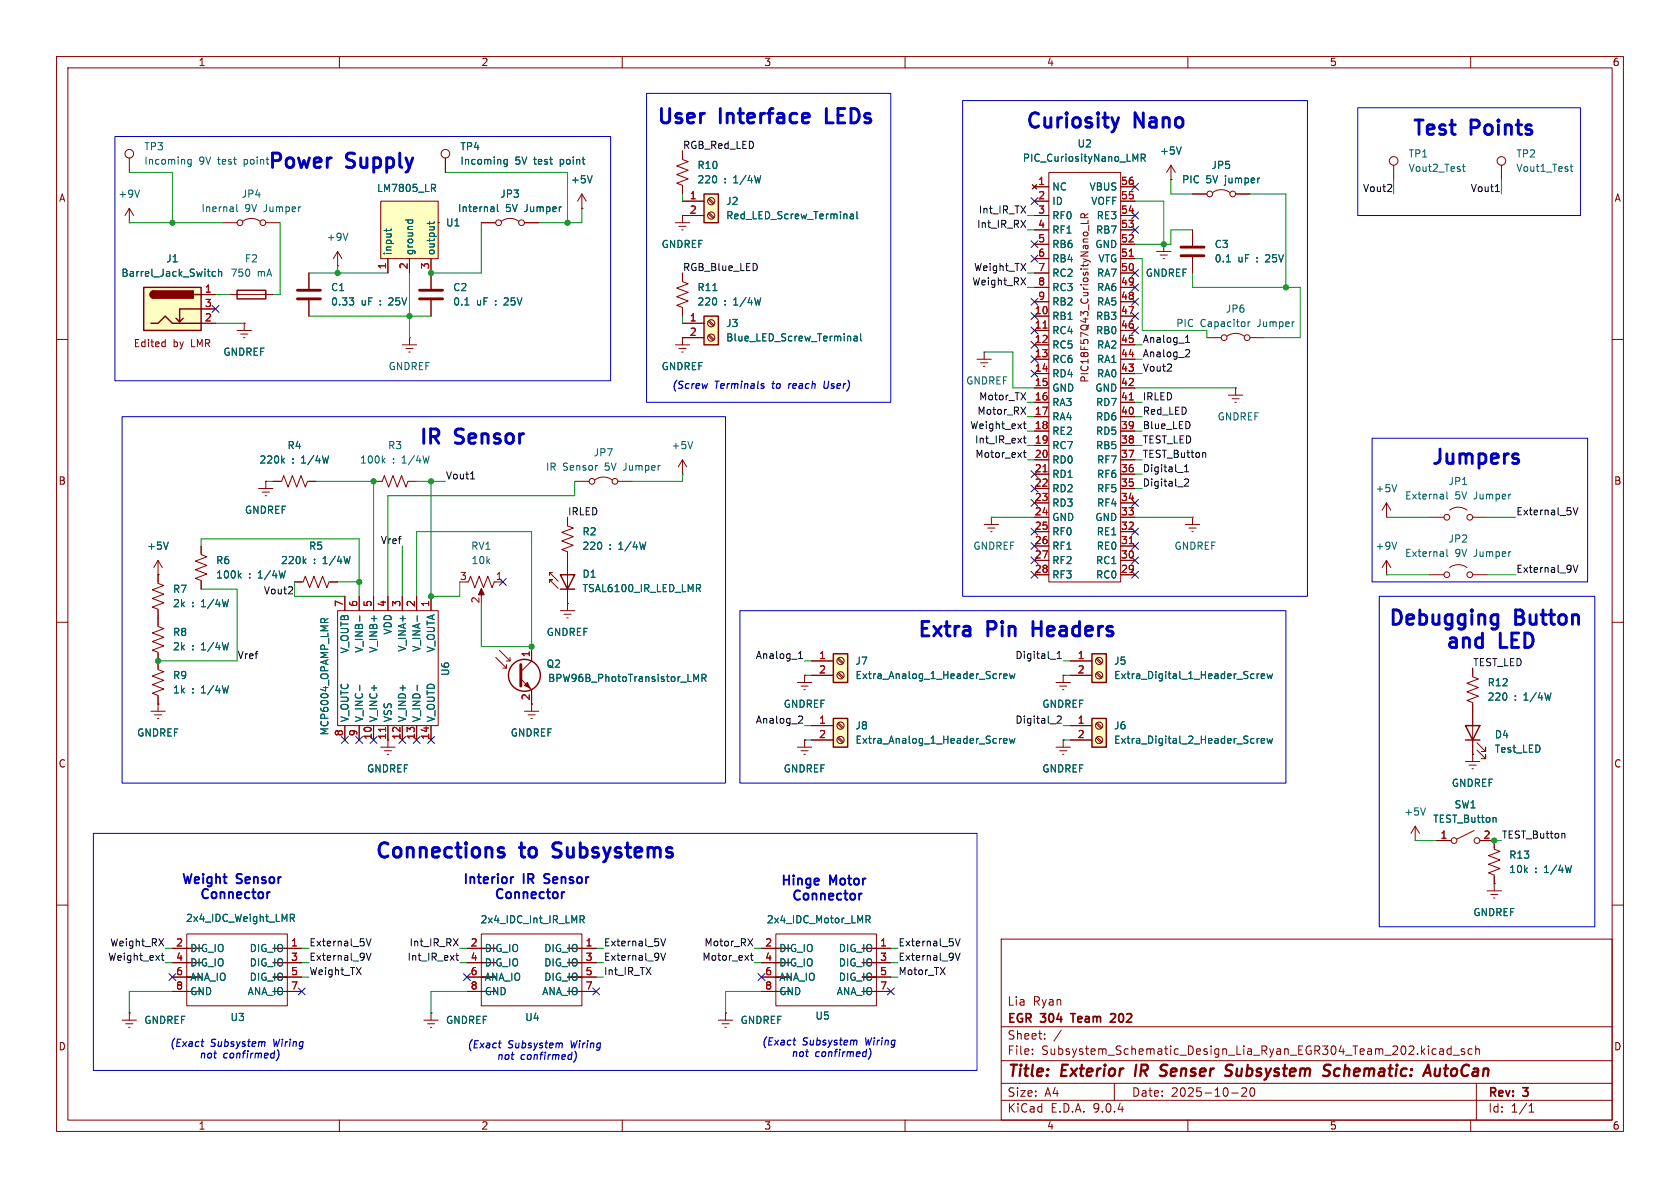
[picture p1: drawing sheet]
<svg xmlns="http://www.w3.org/2000/svg" width="297mm" height="210mm" viewBox="0 0 297 210" stroke-linecap="round" stroke-linejoin="round" font-family="sans-serif">
<defs><g id="words">
<g font-size="3.5" fill="#0000c2">
<text x="115.8" y="22.6">User</text>
<text x="127.2" y="22.6">Interface</text>
<text x="147" y="22.6">LEDs</text>
<text x="181" y="23.4">Curiosity</text>
<text x="200.6" y="23.4">Nano</text>
<text x="249.4" y="24.6">Test</text>
<text x="260" y="24.6">Points</text>
<text x="47.1" y="30.5">Power</text>
<text x="61.3" y="30.5">Supply</text>
<text x="73.8" y="79.3">IR</text>
<text x="80.5" y="79.3">Sensor</text>
<text x="252.7" y="82.8">Jumpers</text>
<text x="161.9" y="113.3">Extra</text>
<text x="174.5" y="113.3">Pin</text>
<text x="183.5" y="113.3">Headers</text>
<text x="245.2" y="111.2">Debugging</text>
<text x="267.8" y="111.2">Button</text>
<text x="255.3" y="115.3">and</text>
<text x="265.1" y="115.3">LED</text>
<text x="66" y="152.4">Connections</text>
<text x="92.1" y="152.4">to</text>
<text x="98.8" y="152.4">Subsystems</text>
</g>
<g font-size="2.8" fill="#840000">
<text x="178" y="190.9">Title:</text>
<text x="187.7" y="190.9">Exterior</text>
<text x="201.5" y="190.9">IR</text>
<text x="206.8" y="190.9">Senser</text>
<text x="219.1" y="190.9">Subsystem</text>
<text x="237.2" y="190.9">Schematic:</text>
<text x="255.9" y="190.9">AutoCan</text>
</g>
<g font-size="2.3" fill="#0000c2">
<text x="31.9" y="156.7">Weight</text>
<text x="35.1" y="159.4">Connector</text>
<text x="41.8" y="156.7">Sensor</text>
<text x="81.6" y="156.7">Interior</text>
<text x="87.2" y="159.4">Connector</text>
<text x="92.5" y="156.7">IR</text>
<text x="96.9" y="156.7">Sensor</text>
<text x="137.8" y="157">Hinge</text>
<text x="139.8" y="159.6">Connector</text>
<text x="146.7" y="157">Motor</text>
</g>
<g font-size="2.1" fill="#840000">
<text x="178" y="178">Lia</text>
<text x="182.6" y="178">Ryan</text>
<text x="178" y="184">Sheet:</text>
<text x="178" y="181.2">EGR</text>
<text x="184.1" y="181.2">304</text>
<text x="190.1" y="181.2">Team</text>
<text x="197.7" y="181.2">202</text>
<text x="178" y="186.7">File:</text>
<text x="184.1" y="186.7">Subsystem_Schematic_Design_Lia_Ryan_EGR304_Team_202.kicad_sch</text>
<text x="178" y="196.9">KiCad</text>
<text x="178" y="194.1">Size:</text>
<text x="184.7" y="194.1">A4</text>
<text x="185.7" y="196.9">E.D.A.</text>
<text x="193.3" y="196.9">9.0.4</text>
<text x="200" y="194.1">Date:</text>
<text x="207" y="194.1">2025-10-20</text>
<text x="263" y="194.3">Rev:</text>
<text x="263" y="196.9">Id:</text>
<text x="267.1" y="196.9">1/1</text>
<text x="269.4" y="194.3">3</text>
</g>
<g font-size="1.8" fill="#840000">
<text x="35" y="11.9">1</text>
<text x="85" y="11.9">2</text>
<text x="135" y="11.9">3</text>
<text x="185" y="11.9">4</text>
<text x="235" y="11.9">5</text>
<text x="285" y="11.9">6</text>
<text x="10.3" y="35.9">A</text>
<text x="285.3" y="35.9">A</text>
<text x="23.5" y="61.6">Edited</text>
<text x="30.6" y="61.6">by</text>
<text x="33.9" y="61.6">LMR</text>
<text x="192.6" y="67.7" transform="rotate(-90 192.6 67.7)">PIC18F57Q43_CuriosityNano_LR</text>
<text x="10.3" y="85.9">B</text>
<text x="285.3" y="85.9">B</text>
<text x="68.3" y="130.9" transform="rotate(-90 68.3 130.9)">11</text>
<text x="10.3" y="135.9">C</text>
<text x="285.3" y="135.9">C</text>
<text x="10.3" y="185.9">D</text>
<text x="285.3" y="185.9">D</text>
<text x="35" y="199.9">1</text>
<text x="85" y="199.9">2</text>
<text x="135" y="199.9">3</text>
<text x="185" y="199.9">4</text>
<text x="235" y="199.9">5</text>
<text x="285" y="199.9">6</text>
</g>
<g font-size="1.8" fill="#006464">
<text x="25.4" y="26.8">TP3</text>
<text x="25.4" y="29.3">Incoming</text>
<text x="35.2" y="29.3">9V</text>
<text x="38.6" y="29.3">test</text>
<text x="43.4" y="29.3">point</text>
<text x="81.3" y="26.8">TP4</text>
<text x="81.3" y="29.3">Incoming</text>
<text x="91" y="29.3">5V</text>
<text x="94.5" y="29.3">test</text>
<text x="99.3" y="29.3">point</text>
<text x="180.7" y="28.8">PIC_CuriosityNano_LMR</text>
<text x="190.4" y="26.3">U2</text>
<text x="205" y="27.5">+5V</text>
<text x="248.9" y="28">TP1</text>
<text x="268" y="28">TP2</text>
<text x="20.8" y="35.2">+9V</text>
<text x="42.6" y="35.2">JP4</text>
<text x="66.6" y="34.1">LM7805_LR</text>
<text x="88.3" y="35.2">JP3</text>
<text x="100.8" y="32.6">+5V</text>
<text x="123.2" y="30.1">R10</text>
<text x="123.2" y="32.6">220</text>
<text x="128" y="32.6">:</text>
<text x="129.8" y="32.6">1/4W</text>
<text x="185.9" y="33.9">NC</text>
<text x="192.5" y="33.9">VBUS</text>
<text x="208.9" y="32.6">PIC</text>
<text x="213.2" y="32.6">5V</text>
<text x="214.1" y="30.1">JP5</text>
<text x="216.7" y="32.6">jumper</text>
<text x="248.9" y="30.6">Vout2_Test</text>
<text x="268" y="30.6">Vout1_Test</text>
<text x="35.5" y="37.7">Inernal</text>
<text x="43.3" y="37.7">9V</text>
<text x="46.8" y="37.7">Jumper</text>
<text x="78.7" y="40.2">U1</text>
<text x="80.9" y="37.7">Internal</text>
<text x="89.4" y="37.7">5V</text>
<text x="92.8" y="37.7">Jumper</text>
<text x="128.3" y="36.4">J2</text>
<text x="128.3" y="39">Red_LED_Screw_Terminal</text>
<text x="185.9" y="36.4">ID</text>
<text x="185.9" y="39">RF0</text>
<text x="185.9" y="41.5">RF1</text>
<text x="192.8" y="36.4">VOFF</text>
<text x="193.7" y="41.5">RB7</text>
<text x="193.8" y="39">RE3</text>
<text x="29.3" y="46.6">J1</text>
<text x="43.2" y="46.6">F2</text>
<text x="57.7" y="42.8">+9V</text>
<text x="69.4" y="45.2" transform="rotate(-90 69.4 45.2)">input</text>
<text x="73.3" y="45.2" transform="rotate(-90 73.3 45.2)">ground</text>
<text x="77.1" y="45.2" transform="rotate(-90 77.1 45.2)">output</text>
<text x="116.9" y="44">GNDREF</text>
<text x="185.9" y="44">RB6</text>
<text x="185.9" y="46.6">RB4</text>
<text x="193.5" y="44">GND</text>
<text x="194.1" y="46.6">VTG</text>
<text x="214.6" y="44">C3</text>
<text x="214.6" y="46.6">0.1</text>
<text x="218.8" y="46.6">uF</text>
<text x="222.2" y="46.6">:</text>
<text x="224" y="46.6">25V</text>
<text x="21.4" y="49.1">Barrel_Jack_Switch</text>
<text x="40.7" y="49.1">750</text>
<text x="45.5" y="49.1">mA</text>
<text x="58.4" y="51.7">C1</text>
<text x="80" y="51.7">C2</text>
<text x="123.2" y="51.7">R11</text>
<text x="185.9" y="49.1">RC2</text>
<text x="185.9" y="51.7">RC3</text>
<text x="193.8" y="49.1">RA7</text>
<text x="193.8" y="51.7">RA6</text>
<text x="202.5" y="49.1">GNDREF</text>
<text x="58.4" y="54.2">0.33</text>
<text x="63.8" y="54.2">uF</text>
<text x="67.2" y="54.2">:</text>
<text x="69" y="54.2">25V</text>
<text x="80" y="54.2">0.1</text>
<text x="84.2" y="54.2">uF</text>
<text x="87.6" y="54.2">:</text>
<text x="89.4" y="54.2">25V</text>
<text x="123.2" y="54.2">220</text>
<text x="128" y="54.2">:</text>
<text x="128.3" y="58">J3</text>
<text x="129.8" y="54.2">1/4W</text>
<text x="185.9" y="54.2">RB2</text>
<text x="185.9" y="56.7">RB1</text>
<text x="185.9" y="59.3">RC4</text>
<text x="193.7" y="56.7">RB3</text>
<text x="193.7" y="59.3">RB0</text>
<text x="193.8" y="54.2">RA5</text>
<text x="207.8" y="58">PIC</text>
<text x="212.2" y="58">Capacitor</text>
<text x="216.6" y="55.5">JP6</text>
<text x="222.4" y="58">Jumper</text>
<text x="39.4" y="63.1">GNDREF</text>
<text x="68.6" y="65.6">GNDREF</text>
<text x="116.9" y="65.6">GNDREF</text>
<text x="128.3" y="60.6">Blue_LED_Screw_Terminal</text>
<text x="185.9" y="61.8">RC5</text>
<text x="185.9" y="64.4">RC6</text>
<text x="193.8" y="61.8">RA2</text>
<text x="193.8" y="64.4">RA1</text>
<text x="170.7" y="68.2">GNDREF</text>
<text x="185.9" y="66.9">RD4</text>
<text x="185.9" y="69.4">GND</text>
<text x="185.9" y="72">RA3</text>
<text x="193.5" y="69.4">GND</text>
<text x="193.7" y="72">RD7</text>
<text x="193.8" y="66.9">RA0</text>
<text x="185.9" y="74.5">RA4</text>
<text x="185.9" y="77.1">RE2</text>
<text x="193.7" y="74.5">RD6</text>
<text x="193.7" y="77.1">RD5</text>
<text x="215.2" y="74.5">GNDREF</text>
<text x="45.8" y="82.1">220k</text>
<text x="50.7" y="79.6">R4</text>
<text x="51.6" y="82.1">:</text>
<text x="53.4" y="82.1">1/4W</text>
<text x="63.5" y="82.1">100k</text>
<text x="68.5" y="79.6">R3</text>
<text x="69.4" y="82.1">:</text>
<text x="71.2" y="82.1">1/4W</text>
<text x="96.4" y="83.4">IR</text>
<text x="99.5" y="83.4">Sensor</text>
<text x="104.9" y="80.9">JP7</text>
<text x="107" y="83.4">5V</text>
<text x="110.5" y="83.4">Jumper</text>
<text x="118.6" y="79.6">+5V</text>
<text x="185.9" y="79.6">RC7</text>
<text x="185.9" y="82.1">RD0</text>
<text x="193.7" y="79.6">RB5</text>
<text x="193.8" y="82.1">RF7</text>
<text x="185.9" y="84.7">RD1</text>
<text x="185.9" y="87.2">RD2</text>
<text x="185.9" y="89.8">RD3</text>
<text x="193.8" y="84.7">RF6</text>
<text x="193.8" y="87.2">RF5</text>
<text x="193.8" y="89.8">RF4</text>
<text x="243.1" y="87.2">+5V</text>
<text x="248.3" y="88.5">External</text>
<text x="256" y="86">JP1</text>
<text x="257.2" y="88.5">5V</text>
<text x="260.7" y="88.5">Jumper</text>
<text x="43.2" y="91">GNDREF</text>
<text x="102.9" y="94.8">R2</text>
<text x="185.9" y="92.3">GND</text>
<text x="185.9" y="94.8">RF0</text>
<text x="193.5" y="92.3">GND</text>
<text x="193.8" y="94.8">RE1</text>
<text x="25.9" y="97.4">+5V</text>
<text x="38.1" y="99.9">R6</text>
<text x="49.6" y="99.9">220k</text>
<text x="54.5" y="97.4">R5</text>
<text x="55.4" y="99.9">:</text>
<text x="57.2" y="99.9">1/4W</text>
<text x="83.2" y="97.4">RV1</text>
<text x="83.3" y="99.9">10k</text>
<text x="102.9" y="97.4">220</text>
<text x="107.7" y="97.4">:</text>
<text x="109.5" y="97.4">1/4W</text>
<text x="172" y="97.4">GNDREF</text>
<text x="185.9" y="97.4">RF1</text>
<text x="185.9" y="99.9">RF2</text>
<text x="193.7" y="99.9">RC1</text>
<text x="193.8" y="97.4">RE0</text>
<text x="207.5" y="97.4">GNDREF</text>
<text x="243.1" y="97.4">+9V</text>
<text x="248.3" y="98.7">External</text>
<text x="256" y="96.1">JP2</text>
<text x="257.2" y="98.7">9V</text>
<text x="260.7" y="98.7">Jumper</text>
<text x="30.5" y="105">R7</text>
<text x="30.5" y="107.5">2k</text>
<text x="33.9" y="107.5">:</text>
<text x="35.7" y="107.5">1/4W</text>
<text x="38.1" y="102.5">100k</text>
<text x="43.9" y="102.5">:</text>
<text x="45.7" y="102.5">1/4W</text>
<text x="102.9" y="102.3">D1</text>
<text x="102.9" y="104.9">TSAL6100_IR_LED_LMR</text>
<text x="185.9" y="102.5">RF3</text>
<text x="193.7" y="102.5">RC0</text>
<text x="30.5" y="112.6">R8</text>
<text x="69.4" y="112.3" transform="rotate(-90 69.4 112.3)">VDD</text>
<text x="96.5" y="112.6">GNDREF</text>
<text x="30.5" y="115.2">2k</text>
<text x="33.9" y="115.2">:</text>
<text x="35.7" y="115.2">1/4W</text>
<text x="61.8" y="115.6" transform="rotate(-90 61.8 115.6)">V_OUTB</text>
<text x="64.4" y="115.5" transform="rotate(-90 64.4 115.5)">V_INB-</text>
<text x="66.9" y="115.5" transform="rotate(-90 66.9 115.5)">V_INB+</text>
<text x="72" y="115.3" transform="rotate(-90 72 115.3)">V_INA+</text>
<text x="74.5" y="115.3" transform="rotate(-90 74.5 115.3)">V_INA-</text>
<text x="77.1" y="115.4" transform="rotate(-90 77.1 115.4)">V_OUTA</text>
<text x="79.6" y="119.6" transform="rotate(-90 79.6 119.6)">U6</text>
<text x="96.5" y="118.2">Q2</text>
<text x="151.1" y="117.7">J7</text>
<text x="196.9" y="117.7">J5</text>
<text x="30.5" y="120.2">R9</text>
<text x="30.5" y="122.8">1k</text>
<text x="33.9" y="122.8">:</text>
<text x="35.7" y="122.8">1/4W</text>
<text x="96.8" y="120.8">BPW96B_PhotoTransistor_LMR</text>
<text x="138.4" y="125.3">GNDREF</text>
<text x="151.1" y="120.2">Extra_Analog_1_Header_Screw</text>
<text x="184.2" y="125.3">GNDREF</text>
<text x="196.9" y="120.2">Extra_Digital_1_Header_Screw</text>
<text x="262.9" y="121.5">R12</text>
<text x="262.9" y="124.1">220</text>
<text x="267.7" y="124.1">:</text>
<text x="269.5" y="124.1">1/4W</text>
<text x="24.1" y="130.4">GNDREF</text>
<text x="58.3" y="130.1" transform="rotate(-90 58.3 130.1)">MCP6004_OPAMP_LMR</text>
<text x="61.8" y="127.8" transform="rotate(-90 61.8 127.8)">V_OUTC</text>
<text x="64.4" y="127.8" transform="rotate(-90 64.4 127.8)">V_INC-</text>
<text x="66.9" y="127.8" transform="rotate(-90 66.9 127.8)">V_INC+</text>
<text x="69.4" y="127.8" transform="rotate(-90 69.4 127.8)">VSS</text>
<text x="72" y="127.8" transform="rotate(-90 72 127.8)">V_IND+</text>
<text x="74.5" y="127.8" transform="rotate(-90 74.5 127.8)">V_IND-</text>
<text x="77.1" y="127.8" transform="rotate(-90 77.1 127.8)">V_OUTD</text>
<text x="90.2" y="130.4">GNDREF</text>
<text x="151.1" y="129.1">J8</text>
<text x="151.1" y="131.7">Extra_Analog_1_Header_Screw</text>
<text x="196.9" y="129.1">J6</text>
<text x="196.9" y="131.7">Extra_Digital_2_Header_Screw</text>
<text x="264.2" y="130.7">D4</text>
<text x="64.8" y="136.8">GNDREF</text>
<text x="138.4" y="136.8">GNDREF</text>
<text x="184.2" y="136.8">GNDREF</text>
<text x="264.2" y="133.3">Test_LED</text>
<text x="256.6" y="139.3">GNDREF</text>
<text x="257" y="143.1">SW1</text>
<text x="248.2" y="144.4">+5V</text>
<text x="253.3" y="145.6">TEST_Button</text>
<text x="266.7" y="152">R13</text>
<text x="266.7" y="154.5">10k</text>
<text x="271.3" y="154.5">:</text>
<text x="273.1" y="154.5">1/4W</text>
<text x="32.8" y="163.2">2x4_IDC_Weight_LMR</text>
<text x="84.9" y="163.4">2x4_IDC_Int_IR_LMR</text>
<text x="135.5" y="163.4">2x4_IDC_Motor_LMR</text>
<text x="260.4" y="162.2">GNDREF</text>
<text x="33.5" y="168.5">DIG_IO</text>
<text x="33.5" y="171">DIG_IO</text>
<text x="33.5" y="173.6">ANA_IO</text>
<text x="44" y="168.5">DIG_IO</text>
<text x="44" y="171">DIG_IO</text>
<text x="44" y="173.6">DIG_IO</text>
<text x="85.6" y="168.5">DIG_IO</text>
<text x="85.6" y="171">DIG_IO</text>
<text x="85.6" y="173.6">ANA_IO</text>
<text x="96.1" y="168.5">DIG_IO</text>
<text x="96.1" y="171">DIG_IO</text>
<text x="96.1" y="173.6">DIG_IO</text>
<text x="137.7" y="168.5">DIG_IO</text>
<text x="137.7" y="171">DIG_IO</text>
<text x="137.7" y="173.6">ANA_IO</text>
<text x="148.2" y="168.5">DIG_IO</text>
<text x="148.2" y="171">DIG_IO</text>
<text x="148.2" y="173.6">DIG_IO</text>
<text x="33.5" y="176.1">GND</text>
<text x="43.7" y="176.1">ANA_IO</text>
<text x="85.6" y="176.1">GND</text>
<text x="95.7" y="176.1">ANA_IO</text>
<text x="137.7" y="176.1">GND</text>
<text x="147.8" y="176.1">ANA_IO</text>
<text x="25.4" y="181.2">GNDREF</text>
<text x="40.6" y="180.7">U3</text>
<text x="78.7" y="181.2">GNDREF</text>
<text x="92.8" y="180.7">U4</text>
<text x="130.8" y="181.2">GNDREF</text>
<text x="144.1" y="180.4">U5</text>
</g>
<g font-size="1.8" fill="#0f0f0f">
<text x="120.6" y="26.4">RGB_Red_LED</text>
<text x="240.9" y="34">Vout2</text>
<text x="259.9" y="34">Vout1</text>
<text x="172.6" y="40.4">Int_IR_RX</text>
<text x="172.9" y="37.8">Int_IR_TX</text>
<text x="120.6" y="48">RGB_Blue_LED</text>
<text x="172.1" y="48">Weight_TX</text>
<text x="171.8" y="50.5">Weight_RX</text>
<text x="201.9" y="63.2">Analog_2</text>
<text x="201.9" y="65.8">Vout2</text>
<text x="201.9" y="60.7">Analog_1</text>
<text x="173" y="70.9">Motor_TX</text>
<text x="201.9" y="70.9">IRLED</text>
<text x="171.4" y="75.9">Weight_ext</text>
<text x="172.7" y="73.4">Motor_RX</text>
<text x="201.9" y="75.9">Blue_LED</text>
<text x="201.9" y="73.4">Red_LED</text>
<text x="172.3" y="78.5">Int_IR_ext</text>
<text x="172.3" y="81">Motor_ext</text>
<text x="201.9" y="78.5">TEST_LED</text>
<text x="201.9" y="83.6">Digital_1</text>
<text x="201.9" y="81">TEST_Button</text>
<text x="78.7" y="84.8">Vout1</text>
<text x="201.9" y="86.1">Digital_2</text>
<text x="100.3" y="91.2">IRLED</text>
<text x="268" y="91.2">External_5V</text>
<text x="67.2" y="96.3">Vref</text>
<text x="268" y="101.3">External_9V</text>
<text x="46.5" y="105.1">Vout2</text>
<text x="41.9" y="116.6">Vref</text>
<text x="133.5" y="116.6">Analog_1</text>
<text x="179.4" y="116.6">Digital_1</text>
<text x="260.3" y="117.8">TEST_LED</text>
<text x="133.5" y="128">Analog_2</text>
<text x="179.4" y="128">Digital_2</text>
<text x="265.4" y="148.3">TEST_Button</text>
<text x="19.4" y="167.4">Weight_RX</text>
<text x="54.6" y="167.4">External_5V</text>
<text x="72.3" y="167.4">Int_IR_RX</text>
<text x="106.7" y="167.4">External_5V</text>
<text x="124.4" y="167.4">Motor_RX</text>
<text x="158.7" y="167.4">External_5V</text>
<text x="19" y="169.9">Weight_ext</text>
<text x="54.6" y="172.5">Weight_TX</text>
<text x="54.6" y="169.9">External_9V</text>
<text x="71.9" y="169.9">Int_IR_ext</text>
<text x="106.7" y="172.5">Int_IR_TX</text>
<text x="106.7" y="169.9">External_9V</text>
<text x="124.1" y="169.9">Motor_ext</text>
<text x="158.7" y="169.9">External_9V</text>
<text x="158.7" y="172.5">Motor_TX</text>
</g>
<g font-size="1.8" fill="#a90000">
<text x="121.8" y="35.3">1</text>
<text x="183.4" y="32.8">1</text>
<text x="183.4" y="35.3">2</text>
<text x="198.1" y="32.8">56</text>
<text x="198.1" y="35.3">55</text>
<text x="121.8" y="37.8">2</text>
<text x="183.4" y="37.8">3</text>
<text x="183.4" y="40.4">4</text>
<text x="198.1" y="37.8">54</text>
<text x="198.1" y="40.4">53</text>
<text x="68.3" y="47.7" transform="rotate(-90 68.3 47.7)">1</text>
<text x="72.1" y="47.7" transform="rotate(-90 72.1 47.7)">2</text>
<text x="75.9" y="47.7" transform="rotate(-90 75.9 47.7)">3</text>
<text x="183.4" y="42.9">5</text>
<text x="183.4" y="45.5">6</text>
<text x="198.1" y="42.9">52</text>
<text x="198.1" y="45.5">51</text>
<text x="36.1" y="51.8">1</text>
<text x="183.4" y="48">7</text>
<text x="183.4" y="50.5">8</text>
<text x="183.4" y="53.1">9</text>
<text x="198.1" y="48">50</text>
<text x="198.1" y="50.5">49</text>
<text x="198.1" y="53.1">48</text>
<text x="36.1" y="54.4">3</text>
<text x="36.1" y="56.9">2</text>
<text x="121.8" y="56.9">1</text>
<text x="121.8" y="59.4">2</text>
<text x="182.8" y="55.6">10</text>
<text x="182.8" y="58.2">11</text>
<text x="198.1" y="55.6">47</text>
<text x="198.1" y="58.2">46</text>
<text x="182.8" y="60.7">12</text>
<text x="182.8" y="63.2">13</text>
<text x="182.8" y="65.8">14</text>
<text x="198.1" y="60.7">45</text>
<text x="198.1" y="63.2">44</text>
<text x="198.1" y="65.8">43</text>
<text x="182.8" y="68.3">15</text>
<text x="182.8" y="70.9">16</text>
<text x="198.1" y="68.3">42</text>
<text x="198.1" y="70.9">41</text>
<text x="182.8" y="73.4">17</text>
<text x="182.8" y="75.9">18</text>
<text x="198.1" y="73.4">40</text>
<text x="198.1" y="75.9">39</text>
<text x="182.8" y="78.5">19</text>
<text x="182.8" y="81">20</text>
<text x="182.8" y="83.6">21</text>
<text x="198.1" y="78.5">38</text>
<text x="198.1" y="81">37</text>
<text x="198.1" y="83.6">36</text>
<text x="182.8" y="86.1">22</text>
<text x="182.8" y="88.6">23</text>
<text x="198.1" y="86.1">35</text>
<text x="198.1" y="88.6">34</text>
<text x="182.8" y="91.2">24</text>
<text x="182.8" y="93.7">25</text>
<text x="198.1" y="91.2">33</text>
<text x="198.1" y="93.7">32</text>
<text x="182.8" y="96.3">26</text>
<text x="182.8" y="98.8">27</text>
<text x="182.8" y="101.3">28</text>
<text x="198.1" y="96.3">31</text>
<text x="198.1" y="98.8">30</text>
<text x="198.1" y="101.3">29</text>
<text x="60.7" y="107.4" transform="rotate(-90 60.7 107.4)">7</text>
<text x="63.2" y="107.4" transform="rotate(-90 63.2 107.4)">6</text>
<text x="65.8" y="107.4" transform="rotate(-90 65.8 107.4)">5</text>
<text x="68.3" y="107.4" transform="rotate(-90 68.3 107.4)">4</text>
<text x="70.9" y="107.4" transform="rotate(-90 70.9 107.4)">3</text>
<text x="73.4" y="107.4" transform="rotate(-90 73.4 107.4)">2</text>
<text x="75.9" y="107.4" transform="rotate(-90 75.9 107.4)">1</text>
<text x="81.2" y="102.6">3</text>
<text x="84.8" y="106.8" transform="rotate(-90 84.8 106.8)">2</text>
<text x="87.6" y="102.6">1</text>
<text x="93.7" y="116.3" transform="rotate(-90 93.7 116.3)">1</text>
<text x="144.7" y="116.6">1</text>
<text x="144.7" y="119.1">2</text>
<text x="190.4" y="116.6">1</text>
<text x="190.4" y="119.1">2</text>
<text x="93.7" y="123.9" transform="rotate(-90 93.7 123.9)">2</text>
<text x="60.7" y="130.2" transform="rotate(-90 60.7 130.2)">8</text>
<text x="63.2" y="130.2" transform="rotate(-90 63.2 130.2)">9</text>
<text x="65.8" y="130.9" transform="rotate(-90 65.8 130.9)">10</text>
<text x="70.9" y="130.9" transform="rotate(-90 70.9 130.9)">12</text>
<text x="73.4" y="130.9" transform="rotate(-90 73.4 130.9)">13</text>
<text x="75.9" y="130.9" transform="rotate(-90 75.9 130.9)">14</text>
<text x="144.7" y="128">1</text>
<text x="144.7" y="130.6">2</text>
<text x="190.4" y="128">1</text>
<text x="190.4" y="130.6">2</text>
<text x="254.6" y="148.3">1</text>
<text x="262.2" y="148.3">2</text>
<text x="31" y="167.4">2</text>
<text x="51.4" y="167.4">1</text>
<text x="83.1" y="167.4">2</text>
<text x="103.4" y="167.4">1</text>
<text x="135.2" y="167.4">2</text>
<text x="155.5" y="167.4">1</text>
<text x="31" y="169.9">4</text>
<text x="31" y="172.5">6</text>
<text x="51.4" y="169.9">3</text>
<text x="51.4" y="172.5">5</text>
<text x="83.1" y="169.9">4</text>
<text x="83.1" y="172.5">6</text>
<text x="103.4" y="169.9">3</text>
<text x="103.4" y="172.5">5</text>
<text x="135.2" y="169.9">4</text>
<text x="135.2" y="172.5">6</text>
<text x="155.5" y="169.9">3</text>
<text x="155.5" y="172.5">5</text>
<text x="31" y="175">8</text>
<text x="51.4" y="175">7</text>
<text x="83.1" y="175">8</text>
<text x="103.4" y="175">7</text>
<text x="135.2" y="175">8</text>
<text x="155.5" y="175">7</text>
</g>
<g font-size="1.8" fill="#0000c2">
<text x="118.7" y="69">(Screw</text>
<text x="126.3" y="69">Terminals</text>
<text x="136.8" y="69">to</text>
<text x="140" y="69">reach</text>
<text x="146.6" y="69">User)</text>
<text x="29.9" y="185.3">(Exact</text>
<text x="37.2" y="185.3">Subsystem</text>
<text x="48.6" y="185.3">Wiring</text>
<text x="82.5" y="185.6">(Exact</text>
<text x="89.8" y="185.6">Subsystem</text>
<text x="101.2" y="185.6">Wiring</text>
<text x="134.5" y="185.1">(Exact</text>
<text x="141.9" y="185.1">Subsystem</text>
<text x="153.2" y="185.1">Wiring</text>
<text x="35.1" y="187.4">not</text>
<text x="39.5" y="187.4">confirmed)</text>
<text x="87.7" y="187.6">not</text>
<text x="92" y="187.6">confirmed)</text>
<text x="139.7" y="187.1">not</text>
<text x="144.1" y="187.1">confirmed)</text>
</g>
</g></defs>
<g fill="none" stroke="#840000" stroke-width=".18">
<path d="M10 10h277v190h-277zM12 12h273v186h-273zM60 10v2M110 10v2M160 10v2M210 10v2M260 10v2M22.9 27.9v2.6M213.4 59.7h2.5M216.9 59.4a2.54 2.54 0 0 1 3.1 0M221 59.7h2.5M10 60h2"/>
<path d="M285 60h2M209.5 92.7h2.6M210.2 93.3h1.3M210.7 94h.2M210.8 91.4h.1M210.8 91.4v1.3M10 110h2M52.1 102.9h1.5l.4-1 .7 2 .8-2 .8 2 .7-2 .8 2 .4-1h1.5M260.3 118.1v1.5l1.1 .4-2.1 .8 2.1 .7-2.1 .8 2.1 .8-2.1 .7 1 .4v1.5M285 110h2M259.1 134.6h2.5M259.7 135.3h1.3"/>
<path d="M260.2 135.9h.3M260.3 133.4h.1M260.3 133.4v1.2M250.2 148.6h.1M250.2 146.1l-.8 1.2M250.2 146.1l.8 1.2M250.2 146.1v2.5M10 160h2M177 166h108v32h-108zM285 160h2M60 198v2M110 198v2"/>
<path d="M160 198v2M177 194.5h108M177 191.5h108M177 187.5h108M177 181.5h108M182.5 186.3v.1M182.5 185.5v.1M184.7 183.6v.1M184.7 182.8v.1M187.6 182.1l-1.3 2M197 191.5v3M210 198v2"/>
<path d="M217.7 193.2h1.2M220.3 192.4v.5l-.8 .9h.9M221.1 192.4a.81 .81 0 0 0 .4 1.4l.2-.1 .1-.5-.1-.8M253.7 185.4l.2 .1M253.9 186.3l-.2 .1M254.5 185.5h.6l.1 .9M255.2 185.8h-.5a.29 .29 0 0 0-.2 .3 .29 .29 0 0 0 .2 .3l.5-.1M256.5 185.5l-.4-.1-.3 .3v.4l.2 .2h.5M256.5 184.9v1.5M256.9 186.5h1.1M258.9 185.5l-.4-.1-.2 .2 .1 .2 .5 .2v.3h-.6M260 198v2"/>
<path d="M260.2 185.5l-.4-.1-.3 .3v.4l.2 .2h.5M260.9 185.5l.2-.1 .4 .1v.9M260.9 184.9v1.5M261 191.5v6.5M270.3 196.6h.9M270.3 195.5l.4-.4v1.5"/>
<circle cx="22.9" cy="27.2" r=".76"/>
<circle cx="216.4" cy="59.7" r=".51"/>
<circle cx="220.5" cy="59.7" r=".51"/>
</g>
<path d="M200.9 188.2l-.3 2M205.3 189.1l.8 .3M206.1 190l-.3 .2h-.5M206.1 188.2h-.5l-.3 .2M217.1 189.2l.3 .1a.49 .49 0 0 1 .4 .5 .49 .49 0 0 1-.5 .4M217.2 188.2l.7 .1M234.9 189.4a.44 .44 0 0 1 0 .6M235 188.2l.3 .1M236.7 188.9a.66 .66 0 0 0-.8 .4v.7l.3 .2h.3M253.8 188.9l-.1 1.2a.57 .57 0 0 0 .8-.1M254.6 188.9l-.2 1.3" fill="none" stroke="#840000" stroke-width=".4"/>
<path d="M189.3 179.2h.8M197.1 179.3l-.5-.1-.3 .1M197.1 179.8l-.8 .9h.9" fill="none" stroke="#840000" stroke-width=".3"/>
<path d="M33.8 28.2v1l-.2 .3-.3-.1M33.8 28.2h-.4l-.2 .2 .1 .6h.5M220.6 56.9v.8M221 56.9l-.4 .2M53.7 99.2l.4 .4M54.1 98.8l-.5 .5M252 142.8l-.4 1.3" fill="none" stroke="#006464" stroke-width=".18"/>
<path d="M147.3 115.6h2.6v5.1h-2.6z" fill="#ffffc2"/>
<path d="M147.3 115.6h2.6v5.1h-2.6z" fill="none" stroke="#840000" stroke-width=".25"/>
<g fill="none" stroke="#840000" stroke-width=".18">
<path d="M76.2 48.3v2.8M76.2 53.1v2.8M143.5 116.8h3.8M143.5 119.4h3.8M148.1 116.5l.8 .8M148.1 119l.8 .9M148.2 116.3l.9 .9M148.2 118.9l.9 .8"/>
<circle cx="148.6" cy="116.8" r=".63"/>
<circle cx="148.6" cy="119.4" r=".63"/>
</g>
<path d="M82.2 53.9h.7M176.9 119.1h.2M177.4 119.5l.6-.1v-.2l-.4-.1-.2 .2 .1 .6h.5M178.5 119.1l.2 .9 .2-.6 .3 .6 .2-.9" fill="none" stroke="#006464" stroke-width=".18"/>
<path d="M74.2 51.3h4M74.2 52.8h4" fill="none" stroke="#840000" stroke-width=".51"/>
<path d="M147.3 127h2.6v5.1h-2.6z" fill="#ffffc2"/>
<path d="M147.3 127h2.6v5.1h-2.6z" fill="none" stroke="#840000" stroke-width=".25"/>
<g fill="none" stroke="#840000" stroke-width=".18">
<path d="M217.2 69.9h2.5M217.8 70.5h1.3M218.3 71.1h.3M218.4 68.6h.1M218.4 68.6v1.3M35.6 96.5v1.5l1 .4-2.1 .8 2.1 .7-2.1 .8 2.1 .8-2.1 .7 1.1 .4v1.5M48.3 85.1h1.5l.4-1 .7 2 .8-2 .8 2 .7-2 .8 2 .4-1h1.5M143.5 128.3h3.8M143.5 130.8h3.8M148.1 127.9l.8 .9M148.1 130.5l.8 .8M148.2 127.8l.9 .8"/>
<path d="M148.2 130.3l.9 .8"/>
<circle cx="148.6" cy="128.3" r=".63"/>
<circle cx="148.6" cy="130.8" r=".63"/>
</g>
<path d="M49.9 81.4l.4 .5M50.3 81l-.5 .5M42.3 101.7l.3 .5M42.6 101.3l-.5 .5M176.9 130.5h.2M177.4 131l.6-.2v-.2l-.4-.1-.2 .2 .1 .6h.5M178.5 130.5l.2 .9 .2-.6 .3 .6 .2-.9" fill="none" stroke="#006464" stroke-width=".18"/>
<path d="M25.4 50.8h10.2v7.6h-10.2z" fill="#ffffc2"/>
<g fill="none" stroke="#840000" stroke-width=".25">
<path d="M25.4 50.8h10.2v7.6h-10.2zM26.7 57.2h1.2l1.3-1.3 1.3 1.3h5.1M27.2 51.4a.64 .64 0 0 0-.7 .7 .64 .64 0 0 0 .7 .6M32.4 56.3l-.7 .6M34.3 52.1h1.3M35.6 54.6h-3.9v2.3l-.6-.6M41.9 51.3h5.1v1.5h-5.1zM99.1 101.6h2.5l-1.3 2.5zM99.1 104.1h2.5M259.1 128.3h2.5l-1.3 2.5zM259.1 130.8h2.5"/>
<circle cx="92.7" cy="119.4" r="2.82"/>
</g>
<g fill="#840000" stroke="#840000" stroke-width=".25">
<path d="M26.7 51.6l.5-.2v1.3a.63 .63 0 0 1-.6-.4 .63 .63 0 0 1 .1-.7z"/>
<path d="M27.2 51.4h7v1.3h-7z"/>
</g>
<g fill="none" stroke="#840000" stroke-width=".18">
<path d="M22.9 39.4h.1M22.9 36.8l-.8 1.3M22.9 36.8l.7 1.3M22.9 36.8v2.6M39.4 39.4h2.5M42.9 39.1a2.54 2.54 0 0 1 3.1 0M47 39.4h2.5M35.6 52.1h2.5M35.6 54.6h2.5M35.6 57.2h2.5M40.6 52.1h7.7M41.9 58.4h2.5"/>
<path d="M42.5 59.1h1.3M43.1 59.7h.2M43.2 57.2h.1M43.2 57.2v1.2M204.5 44.5h2.5M205.1 45.1h1.3M205.6 45.7h.3M205.7 43.2h.1M205.7 43.2v1.3M28.8 60.4l.4 .1M29.2 60v1.3M29.2 61.2l-.4 .1"/>
<path d="M27.9 99.1v4l1.1 .4-2.1 .8 2.1 .7-2.1 .8 2.1 .8-2.1 .7 1 .4v3l1.1 .4-2.1 .8 2.1 .7-2.1 .8 2.1 .8-2.1 .7 1 .4v3.1l1.1 .3-2.1 .8 2.1 .8-2.1 .7 2.1 .8-2.1 .8 1 .3v2.8M27.9 99.1l-.7 1.2M27.9 99.1l.8 1.2M45.7 86.4h2.6M46.4 87h1.2M46.9 87.6h.2M47 85.1h.1M47 85.1v1.3M66 85.1h1.6l.3-1 .8 2 .8-2 .7 2 .8-2 .8 2 .3-1h1.6M100.3 91.4v1.6l1 .3-2 .8 2 .8-2 .7 2 .8-2 .8 1 .3v10.5M101.6 85.1h2.5M105.2 84.8a2.54 2.54 0 0 1 3 0"/>
<path d="M109.2 85.1h2.6M120.6 83.8h.1M120.6 81.3l-.7 1.3M120.6 81.3l.8 1.3M120.6 81.3v2.5M245.1 91.4h.1M245.1 99.1l-.8 1.2M245.1 99.1l.8 1.2M245.1 88.9v2.5M245.1 99.1v2.5M245.1 88.9l-.8 1.3M245.1 88.9l.8 1.3"/>
<path d="M27.9 101.6h.1M59.7 108h17.8v20.3h-17.8zM61 105.4v2.6M63.5 105.4v2.6M66 105.4v2.6M68.6 105.4v2.6M71.1 105.4v2.6M73.7 105.4v2.6M76.2 105.4v2.6M82.5 102.9h.3l.4-1 .7 2 .8-2 .8 2 .7-2 .8 2 .4-1M85.1 104.4v1M87.6 116.2l1.9 1.9v-.6"/>
<path d="M87.6 102.9h1.3M88.3 114.9l1.9 1.9v-.6M88.9 118.1h.6M89.5 116.8h.7M94 114.3v2.5l-1.9 1.9M97.2 103v-.5h.5h-.5l1.5 1.5M97.2 101.2v.5M97.7 101.2h-.5l1.5 1.5M99.1 108h2.5M99.7 108.6h1.3M100.2 109.2h.3M100.3 106.7h.1"/>
<path d="M142.2 119.4h.1M142.2 119.4v1.3M245.1 101.6h.1M252.7 101.6h2.6M256.3 100.3a2.54 2.54 0 0 1 3 0M260.3 101.6h2.6M26.7 125.7h2.5M27.3 126.4h1.3M27.8 127h.3M27.9 124.5h.1M61 128.3v2.5M63.5 128.3v2.5"/>
<path d="M66 128.3v2.5M67.3 132.1h2.5M67.9 132.7h1.3M68.5 133.4h.2M68.6 128.3v3.8M71.1 128.3v2.5M73.7 128.3v2.5M76.2 128.3v2.5M92.1 120l1.9 1.9v3.8M92.7 125.7h2.5M93.3 126.4h1.3M93.9 127h.2"/>
<path d="M141 132.1h2.5M141 120.7h2.5M141.6 132.7h1.3M141.6 121.3h1.3M142.1 133.4h.3M142.1 121.9h.3M142.2 130.8h.1M142.2 130.8v1.3M260.3 125.7v7.7M261.1 132.6l1.5 1.5v-.7v.7h-.7M261.1 131.3l1.5 1.5v-.7v.7h-.7M254 148.6h2.5"/>
<path d="M260.6 146.8l-3 1.5M261.6 148.6h2.6v1.5l1 .4-2.1 .8 2.1 .7-2.1 .8 2.1 .7-2.1 .8 1.1 .4v2.8M262.9 157.5h2.5M263.5 158.1h1.3M264 158.8h.3M264.2 156.2h.1M82.5 167.6h2.6M82.5 170.2h2.6M82.5 172.7h2.6M82.5 175.3h2.6M85.1 165.1h17.8v12.7h-17.8zM85.1 167.6h2.5z"/>
<path d="M85.1 170.2h2.5zM100.3 167.6h2.6zM100.3 170.2h2.6zM100.3 172.7h2.6zM100.3 175.3h2.6zM102.9 167.6h2.5M102.9 170.2h2.5M102.9 172.7h2.5M102.9 175.3h2.5M128.3 179.1h.1M128.3 179.1v1.2M134.6 167.6h2.6"/>
<path d="M134.6 170.2h2.6M134.6 172.7h2.6M134.6 175.3h2.6M137.2 165.1h17.7v12.7h-17.7zM137.2 167.6h2.5zM137.2 170.2h2.5zM152.4 167.6h2.5zM152.4 170.2h2.5zM152.4 172.7h2.5zM152.4 175.3h2.5zM154.9 167.6h2.6M154.9 170.2h2.6"/>
<path d="M154.9 172.7h2.6M154.9 175.3h2.6M127 180.3h2.5M127.6 181h1.3M128.1 181.6h.3"/>
<circle cx="42.4" cy="39.4" r=".51"/>
<circle cx="46.5" cy="39.4" r=".51"/>
<circle cx="104.6" cy="85.1" r=".51"/>
<circle cx="108.7" cy="85.1" r=".51"/>
<circle cx="255.8" cy="101.6" r=".51"/>
<circle cx="259.8" cy="101.6" r=".51"/>
<circle cx="257" cy="148.6" r=".51"/>
<circle cx="261.1" cy="148.6" r=".51"/>
</g>
<g fill="none" stroke="#006464" stroke-width=".18">
<path d="M24.7 33.6l-.4 1.3M41.8 36.1v1.1l.2 .2M38.1 48.1l-.4-.1-.2 .2 .1 .6h.5M38.6 48.1l.2-.1 .3 .1 .1 .7M38.6 47.6v1.2M122.5 78l-.5 1.3M29.8 95.8l-.5 1.3M67.7 81.4l.4 .5M68.1 81l-.5 .5M246.9 95.8l-.4 1.3M246.9 85.7l-.4 1.2M255.8 97.1v1.1l.2 .2"/>
<path d="M56.7 110v-.4l.3-.3 .3 .1 .1 .6M58 109.3l-.6 .4M63.6 108.9v.9M73.8 108.9v.9M122.6 119.2l.5 .9 .4-.9v1.3M123.4 104l.4 .6M123.6 103.3l.2 .3v.3l-.2 .1M124.1 119.9l.6-.1 .1-.2v-.3l-.7-.1v1.3M124.4 119.9l.4 .6M63.6 121.1v1M73.8 121.1v1M264.3 144.5l.2 .2v.7"/>
<path d="M102.6 161.9h.4l.3 .2-.1 .4h-.6M102.9 162.5l.4 .6M153.1 161.9h.5l.2 .2-.1 .4h-.6M153.4 162.5l.4 .6"/>
</g>
<path d="M92.1 117.5v3.8" fill="none" stroke="#840000" stroke-width=".51"/>
<g fill="#840000" stroke="#840000" stroke-width=".18">
<path d="M92.7 121.2l.5-.5 .5 1z"/>
<path d="M85.1 104l.5 1.2h-1z"/>
</g>
<path d="M68.2 128.6v.7" fill="none" stroke="#a90000" stroke-width=".18"/>
<path d="M193 127h2.6v5.1h-2.6z" fill="#ffffc2"/>
<path d="M193 127h2.6v5.1h-2.6z" fill="none" stroke="#840000" stroke-width=".25"/>
<g fill="none" stroke="#840000" stroke-width=".18">
<path d="M189.2 128.3h3.8M189.2 130.8h3.8M193.8 127.9l.8 .9M193.8 130.5l.8 .8M194 127.8l.8 .8M194 130.3l.8 .8"/>
<circle cx="194.3" cy="130.8" r=".63"/>
<circle cx="194.3" cy="128.3" r=".63"/>
</g>
<path d="M222.2 130.5v.9M222.6 130.5l-.4 .3M223 131l.6-.2-.1-.2-.4-.1-.1 .2v.6h.5M224 130.5l.2 .9 .3-.6 .2 .6 .3-.9" fill="none" stroke="#006464" stroke-width=".18"/>
<path d="M67.3 35.6h10.2v10.1h-10.2z" fill="#ffffc2"/>
<g fill="none" stroke="#840000" stroke-width=".18">
<path d="M67.3 35.6h10.2v10.1h-10.2zM77.5 39.4h.1M246.4 29.2v2.6M265.4 29.2v2.6M54.6 48.3v2.8M54.6 53.1v2.8M59.7 47h.1M59.7 44.5l-.8 1.2M59.7 44.5l.8 1.2M59.7 44.5v2.5M68.6 45.7v2.6M72.4 59.7h.1"/>
<path d="M72.4 45.7v2.6M72.4 59.7v1.3M76.2 45.7v2.6M120.6 59.7h.1M120.6 59.7v1.3M71.1 61h2.6M71.8 61.6h1.2M72.3 62.2h.2M119.4 61h2.5M120 61.6h1.3M120.5 62.2h.3"/>
<circle cx="246.4" cy="28.4" r=".76"/>
<circle cx="265.4" cy="28.4" r=".76"/>
</g>
<g fill="none" stroke="#006464" stroke-width=".18">
<path d="M71.7 38.9h1.3M72.2 38.9l-.1 .3M72.9 38.9l.1 .3M75.9 39.2v.5M76.3 32.6h.5l.2 .2-.1 .4h-.6M76.6 33.2l.4 .7M76.8 39.2l-.2 .3h-1.1M258.5 29.5h.5M258.7 29v1.1l.3 .2M277.6 29.5h.5M277.8 29v1.1l.3 .2M61.5 41.2l-.4 1.3"/>
<path d="M61.7 52.6h.8l-.4 .5M62.4 53.2l.1 .2-.1 .5M68.3 40.5v.4M69.2 40.5l-.2 .3h-1.1"/>
</g>
<path d="M52.6 52.8h4M52.6 51.3h4" fill="none" stroke="#840000" stroke-width=".51"/>
<path d="M124.5 55.9h2.5v5.1h-2.5z" fill="#ffffc2"/>
<path d="M124.5 55.9h2.5v5.1h-2.5z" fill="none" stroke="#840000" stroke-width=".25"/>
<g fill="none" stroke="#840000" stroke-width=".18">
<path d="M120.6 26.7v1.5l1.1 .4-2.1 .7 2.1 .8-2.1 .8 2.1 .7-2.1 .8 1 .4v1.5M120.6 57.2h3.9M120.6 59.7h3.9M125.2 56.8l.9 .9M125.2 59.4l.9 .8M125.4 56.6l.8 .9M125.4 59.2l.8 .8"/>
<circle cx="125.7" cy="59.7" r=".63"/>
<circle cx="125.7" cy="57.1" r=".63"/>
</g>
<path d="M151 59.5h.5v.8M151.5 59.7l-.4 .1-.2 .2 .2 .3 .4-.1M152.1 59v1.1l.2 .2" fill="none" stroke="#006464" stroke-width=".18"/>
<path d="M124.5 34.3h2.5v5.1h-2.5z" fill="#ffffc2"/>
<path d="M124.5 34.3h2.5v5.1h-2.5z" fill="none" stroke="#840000" stroke-width=".25"/>
<g fill="none" stroke="#840000" stroke-width=".18">
<path d="M119.4 39.4h2.5M120.6 38.1h.1M120.6 35.6h3.9M120.6 38.1h3.9M120.6 38.1v1.3M125.2 35.2l.9 .9M125.2 37.8l.9 .8M125.4 35.1l.8 .8M125.4 37.6l.8 .8M120 40h1.3M120.5 40.6h.3M186.7 132.1h2.5"/>
<path d="M187.3 132.7h1.3M187.8 133.4h.3M188 130.8h.1M188 130.8v1.3M22.9 179.1h.1M22.9 179.1v1.2M21.6 180.3h2.5M22.2 181h1.3M22.7 181.6h.3"/>
<circle cx="125.7" cy="38.1" r=".63"/>
<circle cx="125.7" cy="35.6" r=".63"/>
</g>
<path d="M150.3 37.9h.5l.1 .8M150.9 38.1l-.4 .1-.2 .2 .2 .3 .4-.1M151.5 37.4v1.1l.2 .2" fill="none" stroke="#006464" stroke-width=".18"/>
<path d="M193 115.6h2.6v5.1h-2.6z" fill="#ffffc2"/>
<path d="M193 115.6h2.6v5.1h-2.6z" fill="none" stroke="#840000" stroke-width=".25"/>
<g fill="none" stroke="#840000" stroke-width=".18">
<path d="M78.7 27.9v2.6M85.1 39.4h2.5M88.6 39.1a2.54 2.54 0 0 1 3.1 0M92.7 39.4h2.5M102.9 36.8h.1M102.9 34.3l-.8 1.3M102.9 34.3l.7 1.3M102.9 34.3v2.5M120.6 38.1h.1M120.6 35.6h3.9M120.6 38.1h3.9M120.6 26.7v1.2"/>
<path d="M120.6 33v1.3M182.5 32.6l.8 .8M182.9 33h2.5M182.9 35.6h2.5M182.9 38.1h2.5M183.3 32.6l-.8 .8M185.4 30.5h12.7v72.4h-12.7zM191.7 38.5v-.6l-.2-.1h-.3l-.1 .7h1.2M192.3 38.9v.6h-1.2M192.3 37.8l-.6 .4M192.5 39.8v1M198.1 33h2.6"/>
<path d="M198.1 35.6h2.6M198.1 38.1h2.6M207 31.8h.1M207 29.2l-.8 1.3M207 29.2l.8 1.3M207 29.2v2.6M210.8 34.3h2.6M214.4 34a2.54 2.54 0 0 1 3 0M218.4 34.3h2.6M35.6 52.1h2.5M35.6 54.6h2.5M35.6 57.2h2.5"/>
<path d="M43.2 57.2h.1M54.6 48.3v2.8M54.6 53.1v2.8M68.6 45.7v2.6M72.4 45.7v2.6M76.2 45.7v5.4M76.2 53.1v2.8M120.6 48.3v1.5l1.1 .4-2.1 .7 2.1 .8-2.1 .8 2.1 .7-2.1 .8 1 .4v1.5M120.6 59.7h.1M120.6 57.2h3.9M120.6 59.7h3.9M182.9 40.6h2.5"/>
<path d="M182.9 43.2h2.5M182.9 45.7h2.5M182.9 48.3h2.5M182.9 50.8h2.5M182.9 53.3h2.5M182.9 55.9h2.5M182.9 58.4h2.5M198.1 40.6h2.6M198.1 43.2h2.6M198.1 45.7h2.6M198.1 48.3h2.6M198.1 50.8h2.6"/>
<path d="M198.1 53.3h2.6M198.1 55.9h2.6M198.1 58.4h2.6M205.7 43.2h.1M210.8 40.6v2.8M210.8 45.5v2.8M172.7 63.5h2.6M173.4 64.1h1.2M173.9 64.8h.2M174 62.2h.1M174 62.2v1.3M182.9 61h2.5"/>
<path d="M182.9 63.5h2.5M182.9 66h2.5M182.9 68.6h2.5M182.9 71.1h2.5M182.9 73.7h2.5M182.9 76.2h2.5M182.9 78.7h2.5M198.1 61h2.6M198.1 63.5h2.6M198.1 66h2.6M198.1 68.6h2.6M198.1 71.1h2.6"/>
<path d="M198.1 73.7h2.6M198.1 76.2h2.6M198.1 78.7h2.6M35.6 96.5v1.3M47 85.1h.1M48.3 85.1h1.2M54.6 85.1h1.3M100.3 91.4v1.3M100.3 97.8v3.8M174 92.7h2.5M174.6 93.3h1.3M175.1 94h.3"/>
<path d="M175.3 91.4h.1M175.3 91.4v1.3M182.9 81.3h2.5M182.9 83.8h2.5M182.9 86.4h2.5M182.9 88.9h2.5M182.9 91.4h2.5M182.9 94h2.5M182.9 96.5h2.5M182.9 99.1h2.5M198.1 81.3h2.6M198.1 83.8h2.6"/>
<path d="M198.1 86.4h2.6M198.1 88.9h2.6M198.1 91.4h2.6M198.1 94h2.6M198.1 96.5h2.6M198.1 99.1h2.6M252.7 91.4h2.6M256.3 90.2a2.54 2.54 0 0 1 3 0M260.3 91.4h2.6M27.9 101.6h.1M27.9 101.6v1.3M27.9 108v2.5"/>
<path d="M27.9 115.6v2.5M35.6 102.9v1.2M52.1 102.9h1.2M58.4 102.9h1.3M61 105.4v2.6M63.5 105.4v2.6M66 105.4v2.6M68.6 105.4v2.6M71.1 105.4v2.6M73.7 105.4v2.6M76.2 105.4v2.6M94 114.3v2.5"/>
<path d="M100.3 106.7h.1M100.3 104.1v2.6M142.2 119.4h.1M143.5 116.8h3.8M143.5 119.4h3.8M182.9 101.6h2.5M188 119.4h.1M188 119.4v1.3M189.2 116.8h3.8M189.2 119.4h3.8M193.8 116.5l.8 .8M193.8 119l.8 .9"/>
<path d="M194 116.3l.8 .9M194 118.9l.8 .8M198.1 101.6h2.6M260.3 118.1v1.3M27.9 124.5h.1M27.9 123.2v1.3M61 128.3v2.5M63.5 128.3v2.5M66 128.3v2.5M68.6 128.3v2.5M71.1 128.3v2.5M73.7 128.3v2.5"/>
<path d="M76.2 128.3v2.5M94 121.9v2.6M142.2 130.8h.1M143.5 128.3h3.8M143.5 130.8h3.8M186.7 120.7h2.5M187.3 121.3h1.3M187.8 121.9h.3M188 130.8h.1M189.2 128.3h3.8M189.2 130.8h3.8M260.3 133.4h.1"/>
<path d="M260.3 124.5v3.8M260.3 130.8v2.6M254 148.6h2.5M261.6 148.6h2.6v1.3M264.2 156.2h.1M264.2 154.9v1.3M22.9 179.1h.1M30.5 167.6h2.5M30.5 170.2h2.5M30.5 172.7h2.5M30.5 175.3h2.5M33 165.1h17.8v12.7h-17.8z"/>
<path d="M33 167.6h2.6zM33 170.2h2.6zM48.3 167.6h2.5zM48.3 170.2h2.5zM48.3 172.7h2.5zM48.3 175.3h2.5zM50.8 167.6h2.5M50.8 170.2h2.5M50.8 172.7h2.5M50.8 175.3h2.5M76.2 179.1h.1M76.2 179.1v1.2"/>
<path d="M82.5 167.6h2.6M82.5 170.2h2.6M82.5 172.7h2.6M82.5 175.3h2.6M102.9 167.6h2.5M102.9 170.2h2.5M102.9 172.7h2.5M102.9 175.3h2.5M128.3 179.1h.1M134.6 167.6h2.6M134.6 170.2h2.6M134.6 172.7h2.6"/>
<path d="M134.6 175.3h2.6M154.9 167.6h2.6M154.9 170.2h2.6M154.9 172.7h2.6M154.9 175.3h2.6M74.9 180.3h2.6M75.6 181h1.2M76.1 181.6h.2"/>
<circle cx="78.7" cy="27.2" r=".76"/>
<circle cx="88.1" cy="39.4" r=".51"/>
<circle cx="92.2" cy="39.4" r=".51"/>
<circle cx="213.9" cy="34.3" r=".51"/>
<circle cx="217.9" cy="34.3" r=".51"/>
<circle cx="255.8" cy="91.4" r=".51"/>
<circle cx="259.8" cy="91.4" r=".51"/>
<circle cx="194.3" cy="119.4" r=".63"/>
<circle cx="194.3" cy="116.8" r=".63"/>
</g>
<g fill="none" stroke="#006464" stroke-width=".18">
<path d="M71.7 38.9h1.3M72.2 38.9l-.1 .3M72.9 38.9l.1 .3M75.9 39.2v.5M76.3 32.6h.5l.2 .2-.1 .4h-.6M76.6 33.2l.4 .7M76.8 39.2l-.2 .3h-1.1M87.3 36.6v.8M87.3 37.3l-.1 .1M87.3 36.9h-.1M87.9 36.1v1.1l.2 .2M89.7 28.2v1l-.3 .3-.3-.1"/>
<path d="M89.7 28.2h-.4l-.2 .2 .1 .6h.5M104.7 31.1l-.4 1.2M150.3 37.9h.5l.1 .8M150.9 38.1l-.4 .1-.2 .2 .2 .3 .4-.1M151.5 37.4v1.1l.2 .2M200.7 28.2l.4-1v1.3M201.7 27.9h.7l.1-.2-.1-.3-.7-.2v1.3M202.1 27.9l.4 .6M208.8 26l-.4 1.2M222.6 31.5h.1M38.1 48.1l-.4-.1-.2 .2 .1 .6h.5M38.6 48.1l.2-.1 .3 .1 .1 .7"/>
<path d="M38.6 47.6v1.2M61.7 52.6h.8l-.4 .5M62.4 53.2l.1 .2-.1 .5M68.3 40.5v.4M69.2 40.5l-.2 .3h-1.1M82.2 53.9h.7M126 51.4h.7M151 59.5h.5v.8M151.5 59.7l-.4 .1-.2 .2 .2 .3 .4-.1M152.1 59v1.1l.2 .2M216.8 46.3h.7M29.8 95.8l-.5 1.3"/>
<path d="M49.9 81.4l.4 .5M50.3 81l-.5 .5M53.7 99.2l.4 .4M54.1 98.8l-.5 .5M255.8 86.9v1.1l.2 .2M42.3 101.7l.3 .5M42.6 101.3l-.5 .5M56.7 110v-.4l.3-.3 .3 .1 .1 .6M58 109.3l-.6 .4M63.6 108.9v.9M73.8 108.9v.9M122.6 119.2l.5 .9 .4-.9v1.3"/>
<path d="M123.4 104l.4 .6M123.6 103.3l.2 .3v.3l-.2 .1M124.1 119.9l.6-.1 .1-.2v-.3l-.7-.1v1.3M124.4 119.9l.4 .6M176.9 119.1h.2M177.4 119.5l.6-.1v-.2l-.4-.1-.2 .2 .1 .6h.5M178.5 119.1l.2 .9 .2-.6 .3 .6 .2-.9M222.2 119.1v.9M222.6 119.1l-.4 .3M223 119.5l.6-.1-.1-.2-.4-.1-.1 .2v.6h.5M224 119.1l.2 .9 .3-.6 .2 .6 .3-.9M63.6 121.1v1"/>
<path d="M73.8 121.1v1M176.9 130.5h.2M177.4 131l.6-.2v-.2l-.4-.1-.2 .2 .1 .6h.5M178.5 130.5l.2 .9 .2-.6 .3 .6 .2-.9M222.2 130.5v.9M222.6 130.5l-.4 .3M223 131l.6-.2-.1-.2-.4-.1-.1 .2v.6h.5M224 130.5l.2 .9 .3-.6 .2 .6 .3-.9M264.3 144.5l.2 .2v.7M51.3 161.6h.5l.2 .3-.1 .3-.6 .1M51.6 162.3l.4 .6M102.6 161.9h.4l.3 .2-.1 .4h-.6"/>
<path d="M102.9 162.5l.4 .6M153.1 161.9h.5l.2 .2-.1 .4h-.6M153.4 162.5l.4 .6"/>
</g>
<path d="M184.4 58h.7M199.6 45.3h.8M199.6 70.7h.8M184.4 83.4h.7M199.6 96.1h.8M68.2 128.6v.7" fill="none" stroke="#a90000" stroke-width=".18"/>
<path d="M208.8 43.7h4.1M208.8 45.2h4.1" fill="none" stroke="#840000" stroke-width=".51"/>
<g fill="none" stroke="#0f0f0f" stroke-width=".18">
<path d="M245.3 33.9h.7M246 32.7v.4M264.4 33.9h.7M180.5 49.1l.8 1.3M181.3 49.1l-.8 1.3M209.6 59.6l.4-.3v1.2M180.5 72l.8 1.2M180.9 77.5h.5M180.9 74.9h.5M181.1 74.5v1.1l.3 .2M181.1 77v1.1l.3 .2M181.1 79.6v1.1l.3 .2"/>
<path d="M181.3 72l-.8 1.2M206.3 65.6h.8M207 64.5v.4M209.6 60.5h.7M209.8 61.8l.4 .1 .1 .3-.8 .9h.8M83.2 84.7h.7M180.9 80h.5M208.2 83.5h1M209.4 84.8l.5-.1 .2 .3-.8 .9h.8M209.4 83.4h.7M209.4 82.5l.4-.4v1.3M213 80l.2 .2v.7"/>
<path d="M278.1 99.9l.4 1.3 .5-1.3M278.1 89.7l.4 1.3 .5-1.3M50.9 105h.8M51.7 103.8v.5M141.2 116.4h.7M141.2 115.5l.3-.4v1.3M185.7 116.5h1M186.9 116.4h.7M186.9 115.5l.4-.4v1.3M141.4 126.6h.4l.1 .3-.8 .9h.8M186.9 126.7l.5-.1 .2 .3-.8 .9h.8M276.5 147.3l.2 .2v.7"/>
<path d="M28.1 165.9l.8 1.3M28.5 168.9h.5M28.7 168.5v1.1l.3 .2M28.9 165.9l-.8 1.3M64.7 168.5l.5 1.3 .4-1.3M64.7 165.9l.5 1.3 .4-1.3M80.6 168.9h.5M80.8 168.5v1.1l.3 .2M116.8 165.9l.4 1.3 .5-1.3M116.8 168.5l.4 1.3 .5-1.3M132.2 165.9l.9 1.3M132.6 168.9h.5"/>
<path d="M132.8 168.5v1.1l.3 .2M133.1 165.9l-.9 1.3M168.9 168.5l.4 1.3 .4-1.3M168.9 165.9l.4 1.3 .4-1.3"/>
</g>
<g fill="none" stroke="#009600" stroke-width=".18">
<path d="M22.9 30.5h7.6v8.9M22.9 39.4h16.5M49.5 39.4v12.7h-1.2M78.7 30.5h21.6v8.9M85.1 39.4v8.9h-8.9M102.9 36.8v2.6h-7.7M120.6 34.3v1.3M181.6 38.1h1.3M200.7 35.6h5v7.6M207 31.8v2.5h3.8M221 34.3h6.3v16.5M246.4 31.8v2.5"/>
<path d="M265.4 31.8v2.5M38.1 57.2h5.1M38.1 52.1h2.5M54.6 48.3h14M54.6 55.9h21.6M59.7 47v1.3M72.4 48.3v11.4M120.6 55.9v1.3M181.6 50.8h1.3M181.6 40.6h1.3M181.6 48.3h1.3M200.7 45.7h1.2v12.7h11.5v1.3"/>
<path d="M210.8 48.3v2.5h19.1v8.9h-6.4M210.8 40.6h-3.8v2.6h-6.3M174 62.2h5.1v6.4h3.8M181.6 78.7h1.3M181.6 71.1h1.3M181.6 76.2h1.3M181.6 73.7h1.3M200.7 78.7h1.2M200.7 71.1h1.2M200.7 76.2h1.2M200.7 68.6h17.7M200.7 73.7h1.2"/>
<path d="M200.7 63.5h1.2M200.7 66h1.2M200.7 61h1.2M35.6 96.5v-1.2h27.9v10.1M47 85.1h1.3M55.9 85.1h10.1v20.3M71.1 96.5v8.9M73.7 85.1h5M76.2 85.1v20.3h5.1v-2.5M101.6 85.1v2.5h-33v17.8M120.6 83.8v1.3h-8.8M175.3 91.4h7.6"/>
<path d="M181.6 81.3h1.3M200.7 83.8h1.2M200.7 81.3h1.2M200.7 91.4h10.1M200.7 86.4h1.2M245.1 91.4h7.6M262.9 91.4h5.1M35.6 104.1h6.3v12.7h-14M52.1 102.9v2.5h8.9M59.7 102.9h3.8M73.7 105.4v-11.4h20.3v20.3h-8.9v-7.6M142.2 116.8h1.3"/>
<path d="M142.2 119.4h1.3M188 116.8h1.2M188 119.4h1.2M245.1 101.6h7.6M262.9 101.6h5.1M142.2 128.3h1.3M142.2 130.8h1.3M188 128.3h1.2M188 130.8h1.2M250.2 148.6h3.8M264.2 148.6h1.2M29.2 167.6h1.3"/>
<path d="M29.2 170.2h1.3M30.5 175.3h-7.6v3.8M53.3 167.6h1.3M53.3 170.2h1.3M53.3 172.7h1.3M81.3 167.6h1.2M81.3 170.2h1.2M82.5 175.3h-6.3v3.8M105.4 167.6h1.3M105.4 170.2h1.3M105.4 172.7h1.3M133.3 167.6h1.3"/>
<path d="M133.3 170.2h1.3M134.6 175.3h-6.3v3.8M157.5 167.6h1.2M157.5 170.2h1.2M157.5 172.7h1.2"/>
</g>
<g fill="none" stroke="#000084" stroke-width=".18">
<path d="M182.3 35l1.2 1.2M183.5 35l-1.2 1.2M200.1 32.4l1.2 1.2M200.1 37.5l1.2 1.2M201.3 37.5l-1.2 1.2M201.3 32.4l-1.2 1.2M37.5 54l1.2 1.2M38.7 54l-1.2 1.2M182.3 55.3l1.2 1.2M182.3 52.7l1.2 1.2M182.3 57.8l1.2 1.2M182.3 42.6l1.2 1.2"/>
<path d="M182.3 45.1l1.2 1.2M183.5 55.3l-1.2 1.2M183.5 52.7l-1.2 1.2M183.5 57.8l-1.2 1.2M183.5 42.6l-1.2 1.2M183.5 45.1l-1.2 1.2M200.1 52.7l1.2 1.2M200.1 50.2l1.2 1.2M200.1 47.7l1.2 1.2M200.1 57.8l1.2 1.2M200.1 40l1.2 1.2M200.1 55.3l1.2 1.2"/>
<path d="M201.3 52.7l-1.2 1.2M201.3 50.2l-1.2 1.2M201.3 47.7l-1.2 1.2M201.3 57.8l-1.2 1.2M201.3 40l-1.2 1.2M201.3 55.3l-1.2 1.2M182.3 65.4l1.2 1.2M182.3 62.9l1.2 1.2M182.3 60.4l1.2 1.2M183.5 65.4l-1.2 1.2M183.5 62.9l-1.2 1.2M183.5 60.4l-1.2 1.2"/>
<path d="M182.3 98.5l1.2 1.2M182.3 93.4l1.2 1.2M182.3 83.2l1.2 1.2M182.3 95.9l1.2 1.2M182.3 85.8l1.2 1.2M182.3 88.3l1.2 1.2M183.5 98.5l-1.2 1.2M183.5 93.4l-1.2 1.2M183.5 83.2l-1.2 1.2M183.5 95.9l-1.2 1.2M183.5 85.8l-1.2 1.2M183.5 88.3l-1.2 1.2"/>
<path d="M200.1 88.3l1.2 1.2M200.1 95.9l1.2 1.2M200.1 98.5l1.2 1.2M200.1 93.4l1.2 1.2M201.3 88.3l-1.2 1.2M201.3 95.9l-1.2 1.2M201.3 98.5l-1.2 1.2M201.3 93.4l-1.2 1.2M88.3 102.3l1.2 1.2M89.5 102.3l-1.2 1.2M182.3 101l1.2 1.2M183.5 101l-1.2 1.2"/>
<path d="M200.1 101l1.2 1.2M201.3 101l-1.2 1.2M60.4 130.2l1.2 1.2M61.6 130.2l-1.2 1.2M62.9 130.2l1.2 1.2M64.1 130.2l-1.2 1.2M65.4 130.2l1.2 1.2M66.6 130.2l-1.2 1.2M70.5 130.2l1.2 1.2M71.7 130.2l-1.2 1.2M73.1 130.2l1.2 1.2M74.3 130.2l-1.2 1.2"/>
<path d="M75.6 130.2l1.2 1.2M76.8 130.2l-1.2 1.2M29.9 172.1l1.2 1.2M31.1 172.1l-1.2 1.2M52.7 174.7l1.2 1.2M53.9 174.7l-1.2 1.2M81.9 172.1l1.3 1.2M83.2 172.1l-1.3 1.2M104.8 174.7l1.2 1.2M106 174.7l-1.2 1.2M134 172.1l1.2 1.2M135.2 172.1l-1.2 1.2"/>
<path d="M156.9 174.7l1.2 1.2M158.1 174.7l-1.2 1.2"/>
</g>
<g fill="none" stroke="#0000c2" stroke-width=".21">
<path d="M125.1 67.8l-.3 .9M134.7 67.9h.4M134.7 68.2l.3 .1 .1 .2-.2 .2h-.3M139.5 67.8l-.1 .9M139.5 67.9v.1M145.8 67.4l-.2 1 .3 .3 .3-.1M35.6 184.1h.4M35.8 183.7l-.1 1.1 .2 .2M46.5 184.1l.3 .2v.7M48.6 185.8l-.2 1.2M49.3 186.1l-.1 .9-.4 .5M88.1 184.4h.5"/>
<path d="M88.4 184l-.2 1.1 .3 .1M99.1 184.4l.3 .2-.1 .6M101.1 186l-.1 1.3M101.9 186.4l-.1 .8-.4 .6M140.2 183.9h.5M140.4 183.5l-.1 1 .3 .2M151.2 183.9l.3 .2-.1 .6M153.2 185.5l-.2 1.3M153.9 185.9l-.1 .8-.3 .6"/>
</g>
<path d="M47.7 157.7l-.4 .2M90.8 155l-.3 .1-.2 .3M99.8 157.7l-.4 .2M152.4 158l-.4 .1" fill="none" stroke="#0000c2" stroke-width=".33"/>
<path d="M197.8 20.8l-.6 1.7M264.6 108.7l.2 .1M264.8 108.7v2l-.1 .3M264.8 110.2l-.2 .2M88.4 150.7l.6 .1 .2 .4-.4 .3h-.5M88.4 149.8l.6 .1" fill="none" stroke="#0000c2" stroke-width=".51"/>
<path d="M114.3 16.5h43.2v54.6h-43.2zM170.2 17.8h60.9v87.6h-60.9zM240 19.1h39.4v19h-39.4zM20.3 24.1h87.6v43.2h-87.6zM21.6 73.7h106.7v64.7h-106.7zM242.6 77.5h38.1v25.4h-38.1zM130.8 108h96.5v30.4h-96.5zM243.8 105.4h38.1v58.4h-38.1zM16.5 147.3h156.2v41.9h-156.2z" fill="none" stroke="#0000c2" stroke-width=".18"/>
<g fill="#009600" stroke="#009600" stroke-width=".18">
<circle cx="264.2" cy="148.6" r=".46"/>
<circle cx="227.3" cy="50.8" r=".46"/>
<circle cx="205.7" cy="43.2" r=".46"/>
<circle cx="63.5" cy="102.9" r=".46"/>
<circle cx="27.9" cy="116.8" r=".46"/>
<circle cx="59.7" cy="48.3" r=".46"/>
<circle cx="30.5" cy="39.4" r=".46"/>
<circle cx="94" cy="114.3" r=".46"/>
<circle cx="72.4" cy="55.9" r=".46"/>
<circle cx="76.2" cy="105.4" r=".46"/>
<circle cx="76.2" cy="85.1" r=".46"/>
<circle cx="66" cy="85.1" r=".46"/>
<circle cx="76.2" cy="48.3" r=".46"/>
<circle cx="100.3" cy="39.4" r=".46"/>
</g>
<use href="#words"/>
</svg>
